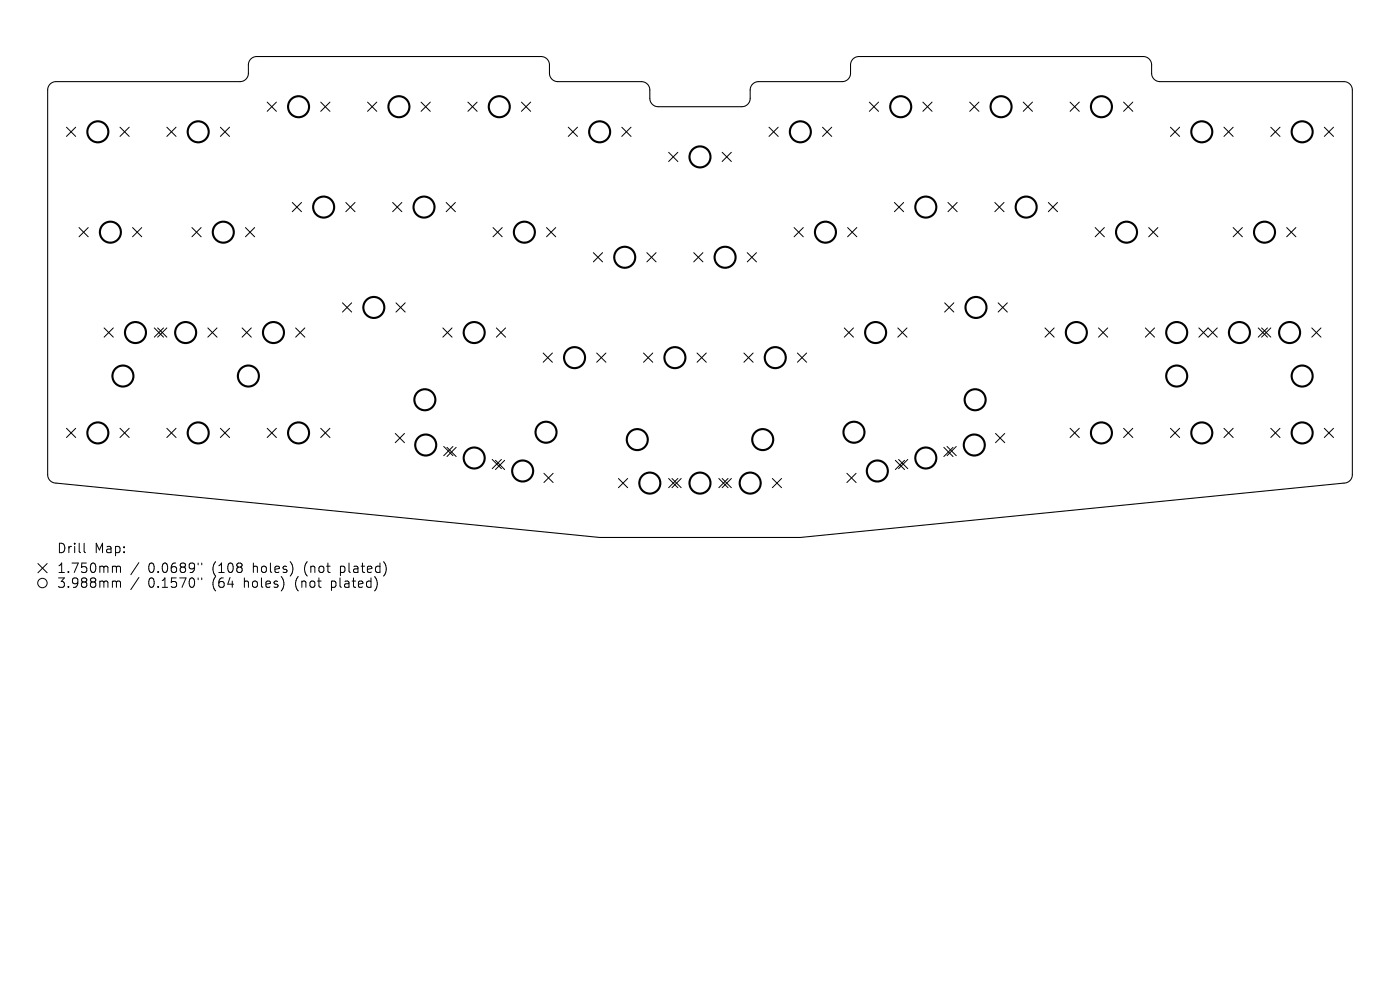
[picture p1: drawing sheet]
<svg xmlns="http://www.w3.org/2000/svg" width="297mm" height="210mm" viewBox="0 0 297 210" stroke-linecap="round" stroke-linejoin="round" font-family="sans-serif">
<defs><g id="words">
<g font-size="2.8">
<text x="12" y="117.6">Drill</text>
<text x="20" y="117.6">Map:</text>
<text x="12" y="121.8">1.750mm</text>
<text x="12" y="125">3.988mm</text>
<text x="31.4" y="121.8">0.0689&quot;</text>
<text x="31.4" y="125">0.1570&quot;</text>
<text x="45.2" y="121.8">(108</text>
<text x="45.2" y="125">(64</text>
<text x="52" y="125">holes)</text>
<text x="53.9" y="121.8">holes)</text>
<text x="63.1" y="125">(not</text>
<text x="65" y="121.8">(not</text>
<text x="70.9" y="125">plated)</text>
<text x="72.8" y="121.8">plated)</text>
</g>
</g></defs>
<path d="M10.6 17.8l.5-.3 .8-.2h39a1.77 1.77 0 0 0 1.8-1.8v-1.7a1.77 1.77 0 0 1 1.8-1.8h60.3a1.77 1.77 0 0 1 1.8 1.8v1.7a1.77 1.77 0 0 0 1.7 1.8h17.8a1.77 1.77 0 0 1 1.8 1.8v1.8a1.77 1.77 0 0 0 1.7 1.7h17.8a1.77 1.77 0 0 0 1.7-1.7v-1.8a1.77 1.77 0 0 1 1.8-1.8h17.8a1.77 1.77 0 0 0 1.7-1.8v-1.7a1.77 1.77 0 0 1 1.8-1.8h60.3a1.77 1.77 0 0 1 1.8 1.8v1.7a1.77 1.77 0 0 0 1.8 1.8h39a1.78 1.78 0 0 1 1.8 1.8v81.6a1.78 1.78 0 0 1-1.8 1.8l-115.3 11.5h-42.6l-115.3-11.5a1.77 1.77 0 0 1-1.8-1.8v-81.6l.1-.6z" fill="none" stroke="#000" stroke-width=".22"/>
<g fill="none" stroke="#000" stroke-width=".21">
<path d="M14.1 27l2 1.9M16.1 27l-2 1.9M25.5 27l1.9 1.9M27.4 27l-1.9 1.9M35.4 27l1.9 1.9M37.3 27l-1.9 1.9M46.7 27l2 1.9M48.7 27l-2 1.9M56.7 21.7l1.9 1.9M58.6 21.7l-1.9 1.9M68 21.7l2 1.9M70 21.7l-2 1.9"/>
<path d="M78 21.7l1.9 1.9M79.9 21.7l-1.9 1.9M89.3 21.7l2 1.9M91.3 21.7l-2 1.9M99.3 21.7l1.9 1.9M101.2 21.7l-1.9 1.9M110.6 21.7l2 1.9M112.6 21.7l-2 1.9M120.6 27l1.9 1.9M122.5 27l-1.9 1.9M131.9 27l2 1.9M133.9 27l-2 1.9"/>
<path d="M141.8 32.3l2 2M143.8 32.3l-2 2M153.2 32.3l2 2M155.2 32.3l-2 2M163.1 27l2 1.9M165.1 27l-2 1.9M174.5 27l1.9 1.9M176.4 27l-1.9 1.9M184.4 21.7l2 1.9M186.4 21.7l-2 1.9M195.8 21.7l1.9 1.9M197.7 21.7l-1.9 1.9"/>
<path d="M205.7 21.7l2 1.9M207.7 21.7l-2 1.9M217.1 21.7l1.9 1.9M219 21.7l-1.9 1.9M227 21.7l2 1.9M229 21.7l-2 1.9M238.4 21.7l1.9 1.9M240.3 21.7l-1.9 1.9M248.3 27l2 1.9M250.3 27l-2 1.9M259.7 27l1.9 1.9M261.6 27l-1.9 1.9"/>
<path d="M269.6 27l1.9 1.9M271.5 27l-1.9 1.9M280.9 27l2 1.9M282.9 27l-2 1.9M16.8 48.3l1.9 1.9M18.7 48.3l-1.9 1.9M28.1 48.3l2 1.9M30.1 48.3l-2 1.9M40.7 48.3l2 1.9M42.7 48.3l-2 1.9M52.1 48.3l1.9 1.9M54 48.3l-1.9 1.9"/>
<path d="M62 43l2 1.9M64 43l-2 1.9M73.4 43l1.9 1.9M75.3 43l-1.9 1.9M83.3 43l2 1.9M85.3 43l-2 1.9M94.7 43l1.9 1.9M96.6 43l-1.9 1.9M104.6 48.3l1.9 1.9M106.5 48.3l-1.9 1.9M115.9 48.3l2 1.9M117.9 48.3l-2 1.9"/>
<path d="M125.9 53.6l1.9 2M127.8 53.6l-1.9 2M137.2 53.6l2 2M139.2 53.6l-2 2M147.2 53.6l1.9 2M149.1 53.6l-1.9 2M158.5 53.6l2 2M160.5 53.6l-2 2M168.5 48.3l1.9 1.9M170.4 48.3l-1.9 1.9M179.8 48.3l2 1.9M181.8 48.3l-2 1.9"/>
<path d="M189.7 43l2 1.9M191.7 43l-2 1.9M201.1 43l2 1.9M203.1 43l-2 1.9M211 43l2 1.9M213 43l-2 1.9M222.4 43l2 1.9M224.4 43l-2 1.9M232.3 48.3l2 1.9M234.3 48.3l-2 1.9M243.7 48.3l1.9 1.9M245.6 48.3l-1.9 1.9"/>
<path d="M261.6 48.3l2 1.9M263.6 48.3l-2 1.9M273 48.3l1.9 1.9M274.9 48.3l-1.9 1.9M22.1 69.6l1.9 1.9M24 69.6l-1.9 1.9M32.7 69.6l2 1.9M33.4 69.6l2 1.9M34.7 69.6l-2 1.9M35.4 69.6l-2 1.9M44.1 69.6l1.9 1.9M46 69.6l-1.9 1.9"/>
<path d="M51.4 69.6l1.9 1.9M53.3 69.6l-1.9 1.9M62.7 69.6l2 1.9M64.7 69.6l-2 1.9M72.7 64.2l1.9 2M74.6 64.2l-1.9 2M84 64.2l2 2M86 64.2l-2 2M93.9 69.6l2 1.9M95.9 69.6l-2 1.9M105.3 69.6l2 1.9M107.3 69.6l-2 1.9"/>
<path d="M115.2 74.9l2 1.9M117.2 74.9l-2 1.9M126.6 74.9l1.9 1.9M128.5 74.9l-1.9 1.9M136.5 74.9l2 1.9M138.5 74.9l-2 1.9M147.9 74.9l1.9 1.9M149.8 74.9l-1.9 1.9M157.8 74.9l2 1.9M159.8 74.9l-2 1.9M169.2 74.9l1.9 1.9M171.1 74.9l-1.9 1.9"/>
<path d="M179.1 69.6l2 1.9M181.1 69.6l-2 1.9M190.5 69.6l1.9 1.9M192.4 69.6l-1.9 1.9M200.4 64.2l2 2M202.4 64.2l-2 2M211.8 64.2l1.9 2M213.7 64.2l-1.9 2M221.7 69.6l1.9 1.9M223.6 69.6l-1.9 1.9M233 69.6l2 1.9M235 69.6l-2 1.9"/>
<path d="M243 69.6l1.9 1.9M244.9 69.6l-1.9 1.9M254.3 69.6l2 1.9 1.9-1.9M254.3 71.5l2-1.9 1.9 1.9M266.9 69.6l2 1.9M267.6 69.6l2 1.9M268.9 69.6l-2 1.9M269.6 69.6l-2 1.9M278.3 69.6l1.9 1.9M280.2 69.6l-1.9 1.9M14.1 90.9l2 1.9M16.1 90.9l-2 1.9"/>
<path d="M25.5 90.9l1.9 1.9M27.4 90.9l-1.9 1.9M35.4 90.9l1.9 1.9M37.3 90.9l-1.9 1.9M46.7 90.9l2 1.9M48.7 90.9l-2 1.9M56.7 90.9l1.9 1.9M58.6 90.9l-1.9 1.9M68 90.9l2 1.9M70 90.9l-2 1.9M83.9 92l1.9 1.9M85.8 92l-1.9 1.9"/>
<path d="M94.1 94.7l2 2M94.8 94.9l2 1.9M96.1 94.7l-2 2M96.8 94.9l-2 1.9M104.4 97.5l2 1.9M105.1 97.6l2 2M106.4 97.5l-2 1.9M107.1 97.6l-2 2M189.9 97.6l2 2M190.6 97.5l2 1.9M191.9 97.6l-2 2M192.6 97.5l-2 1.9"/>
<path d="M200.2 94.9l2 1.9M200.9 94.7l2 2M202.2 94.9l-2 1.9M202.9 94.7l-2 2M211.2 92l1.9 1.9M213.1 92l-1.9 1.9M227 90.9l2 1.9M229 90.9l-2 1.9M238.4 90.9l1.9 1.9M240.3 90.9l-1.9 1.9M248.3 90.9l2 1.9M250.3 90.9l-2 1.9"/>
<path d="M259.7 90.9l1.9 1.9M261.6 90.9l-1.9 1.9M269.6 90.9l1.9 1.9M271.5 90.9l-1.9 1.9M280.9 90.9l2 1.9M282.9 90.9l-2 1.9M8 119.5l2 2M10 119.5l-2 2M17.8 115.2v1.8l.3 .2M29.5 119.3l-1.7 2.6M42 119.4v.4M42.8 119.4v.4"/>
<path d="M115.4 100.4l1.9 2M117.3 100.4l-1.9 2M131.2 101.5l2 2M133.2 101.5l-2 2M141.8 101.5l2 2M142.6 101.5l1.9 2M143.8 101.5l-2 2M144.5 101.5l-1.9 2M152.5 101.5l1.9 2M153.2 101.5l2 2M154.4 101.5l-1.9 2M155.2 101.5l-2 2"/>
<path d="M163.8 101.5l2 2M165.8 101.5l-2 2M179.7 100.4l1.9 2M181.6 100.4l-1.9 2M24.1 120.1h.3l.3 .3M24.1 123.3l.5 .1 .1 .1M24.7 120.4l.3-.3 .5 .1 .1 1.2M24.7 120.4v1M24.7 123.5v1.1M24.7 123.5l.3-.2 .5 .1 .1 1.2M29.5 122.5l-1.7 2.6M42 122.6v.4"/>
<path d="M42.8 122.6v.4"/>
<circle cx="9" cy="123.7" r="1"/>
</g>
<g fill="none" stroke="#000" stroke-width=".45">
<circle cx="20.8" cy="28" r="2.23"/>
<circle cx="42" cy="28" r="2.23"/>
<circle cx="63.3" cy="22.6" r="2.23"/>
<circle cx="84.6" cy="22.6" r="2.23"/>
<circle cx="105.9" cy="22.6" r="2.23"/>
<circle cx="127.2" cy="28" r="2.23"/>
<circle cx="148.5" cy="33.3" r="2.23"/>
<circle cx="169.8" cy="28" r="2.23"/>
<circle cx="191.1" cy="22.6" r="2.23"/>
<circle cx="212.4" cy="22.6" r="2.23"/>
<circle cx="233.7" cy="22.6" r="2.23"/>
<circle cx="255" cy="28" r="2.23"/>
<circle cx="276.2" cy="28" r="2.23"/>
<circle cx="23.4" cy="49.3" r="2.23"/>
<circle cx="47.4" cy="49.3" r="2.23"/>
<circle cx="68.7" cy="43.9" r="2.23"/>
<circle cx="90" cy="43.9" r="2.23"/>
<circle cx="111.2" cy="49.3" r="2.23"/>
<circle cx="132.5" cy="54.6" r="2.23"/>
<circle cx="153.8" cy="54.6" r="2.23"/>
<circle cx="175.1" cy="49.3" r="2.23"/>
<circle cx="196.4" cy="43.9" r="2.23"/>
<circle cx="217.7" cy="43.9" r="2.23"/>
<circle cx="239" cy="49.3" r="2.23"/>
<circle cx="268.3" cy="49.3" r="2.23"/>
<circle cx="26.1" cy="79.8" r="2.23"/>
<circle cx="28.7" cy="70.5" r="2.23"/>
<circle cx="39.4" cy="70.5" r="2.23"/>
<circle cx="52.7" cy="79.8" r="2.23"/>
<circle cx="58" cy="70.5" r="2.23"/>
<circle cx="79.3" cy="65.2" r="2.23"/>
<circle cx="100.6" cy="70.5" r="2.23"/>
<circle cx="121.9" cy="75.9" r="2.23"/>
<circle cx="143.2" cy="75.9" r="2.23"/>
<circle cx="164.5" cy="75.9" r="2.23"/>
<circle cx="185.8" cy="70.5" r="2.23"/>
<circle cx="207.1" cy="65.2" r="2.23"/>
<circle cx="228.3" cy="70.5" r="2.23"/>
<circle cx="249.6" cy="79.8" r="2.23"/>
<circle cx="249.6" cy="70.5" r="2.23"/>
<circle cx="262.9" cy="70.5" r="2.23"/>
<circle cx="273.6" cy="70.5" r="2.23"/>
<circle cx="276.2" cy="79.8" r="2.23"/>
<circle cx="20.8" cy="91.8" r="2.23"/>
<circle cx="42" cy="91.8" r="2.23"/>
<circle cx="63.3" cy="91.8" r="2.23"/>
<circle cx="90.1" cy="84.8" r="2.23"/>
<circle cx="90.3" cy="94.4" r="2.23"/>
<circle cx="100.6" cy="97.2" r="2.23"/>
<circle cx="110.9" cy="99.9" r="2.23"/>
<circle cx="115.8" cy="91.7" r="2.23"/>
<circle cx="135.2" cy="93.3" r="2.23"/>
<circle cx="161.8" cy="93.3" r="2.23"/>
<circle cx="181.2" cy="91.7" r="2.23"/>
<circle cx="186.1" cy="99.9" r="2.23"/>
<circle cx="196.4" cy="97.2" r="2.23"/>
<circle cx="206.7" cy="94.4" r="2.23"/>
<circle cx="206.9" cy="84.8" r="2.23"/>
<circle cx="233.7" cy="91.8" r="2.23"/>
<circle cx="255" cy="91.8" r="2.23"/>
<circle cx="276.2" cy="91.8" r="2.23"/>
<circle cx="137.9" cy="102.5" r="2.23"/>
<circle cx="148.5" cy="102.5" r="2.23"/>
<circle cx="159.1" cy="102.5" r="2.23"/>
</g>
<use href="#words"/>
</svg>
